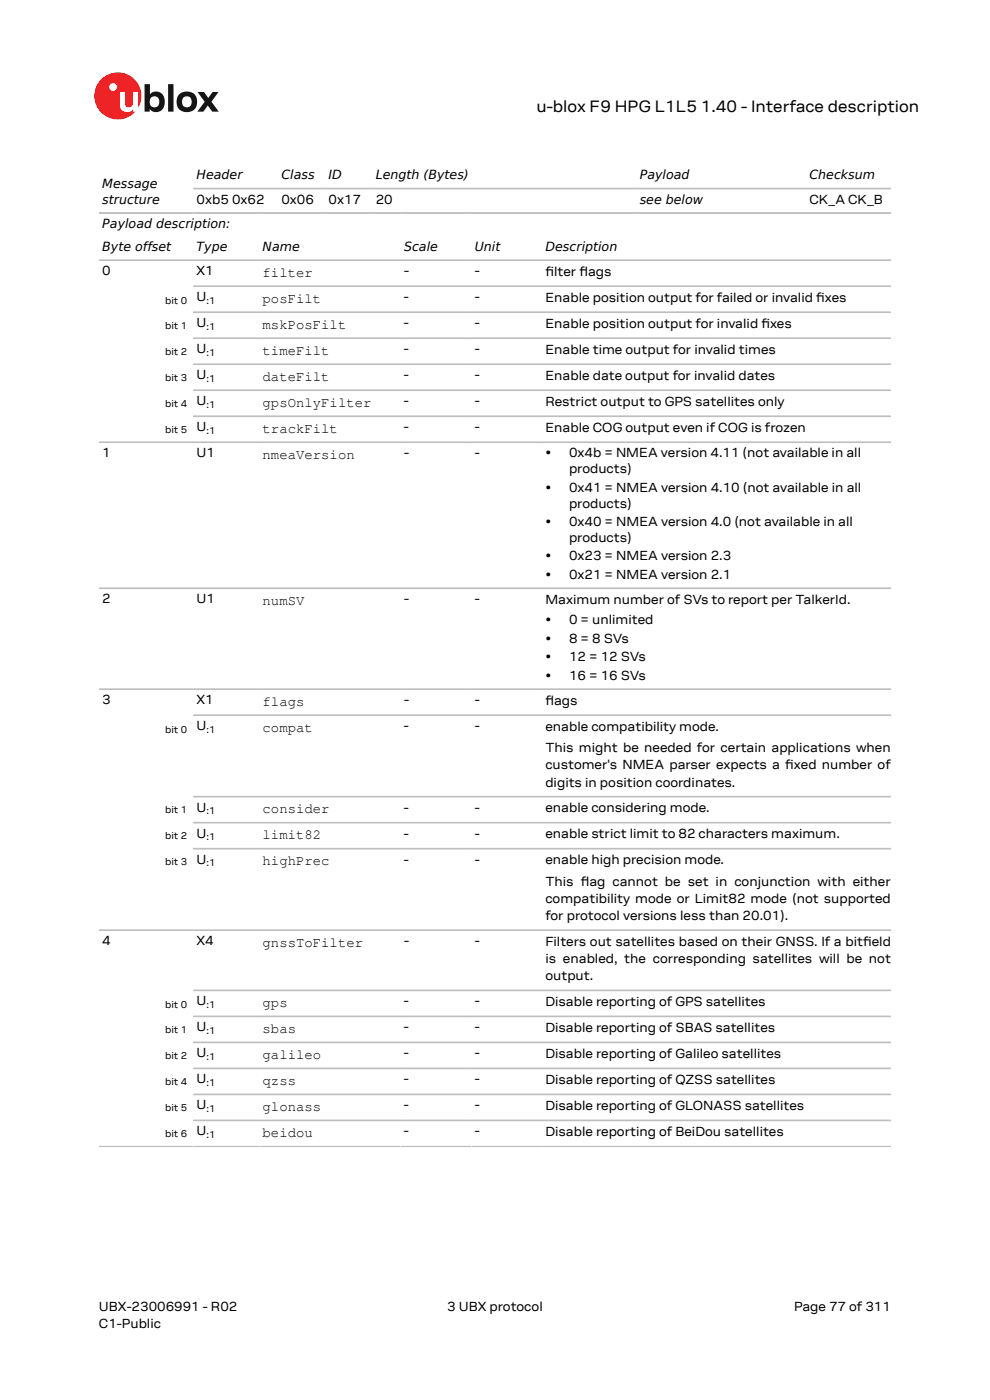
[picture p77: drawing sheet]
<svg xmlns="http://www.w3.org/2000/svg" width="210mm" height="297mm" viewBox="0 0 210 297" stroke-linecap="round" stroke-linejoin="round" font-family="sans-serif">
<defs><g id="words">
<g font-size="3.5">
<text x="113.8" y="23.7">u-blox F9 HPG L1L5</text>
<text x="148.7" y="23.7">1.40 - Interface description</text>
</g>
<g font-size="3">
<text x="55.7" y="58.7">filter</text>
<text x="55.7" y="64.2">posFilt</text>
<text x="55.7" y="69.8">mskPosFilt</text>
<text x="55.7" y="75.3">timeFilt</text>
<text x="55.7" y="80.8">dateFilt</text>
<text x="55.7" y="86.3">gpsOnlyFilter</text>
<text x="55.7" y="91.8">trackFilt</text>
<text x="55.7" y="97.4">nmeaVersion</text>
<text x="55.7" y="128.3">numSV</text>
<text x="55.7" y="149.7">flags</text>
<text x="55.7" y="155.3">compat</text>
<text x="55.7" y="172.5">consider</text>
<text x="55.7" y="178.1">limit82</text>
<text x="55.7" y="183.6">highPrec</text>
<text x="55.7" y="200.9">gnssToFilter</text>
<text x="55.7" y="213.6">gps</text>
<text x="55.7" y="219.2">sbas</text>
<text x="55.7" y="224.7">galileo</text>
<text x="55.7" y="230.2">qzss</text>
<text x="55.7" y="235.7">glonass</text>
<text x="55.7" y="241.2">beidou</text>
</g>
<g font-size="2.8">
<text x="41.7" y="43.2">0xb5 0x62</text>
<text x="59.7" y="43.2">0x06</text>
<text x="69.7" y="43.2">0x17</text>
<text x="79.7" y="43.2">20</text>
<text x="171.7" y="43.2">CK_A CK_B</text>
<text x="21.7" y="58.4">0</text>
<text x="41.7" y="58.4">X1</text>
<text x="85.7" y="58.4">-</text>
<text x="100.7" y="58.4">-</text>
<text x="115.7" y="58.5">flter fags</text>
<text x="115.7" y="58.5">i</text>
<text x="122.9" y="58.5">l</text>
<text x="41.7" y="63.9">U</text>
<text x="85.7" y="63.9">-</text>
<text x="100.7" y="63.9">-</text>
<text x="115.7" y="64">Enable position output for failed or invalid fxes</text>
<text x="173.1" y="64">i</text>
<text x="41.7" y="69.4">U</text>
<text x="85.7" y="69.4">-</text>
<text x="100.7" y="69.4">-</text>
<text x="115.7" y="69.5">Enable position output for invalid fxes</text>
<text x="161.5" y="69.5">i</text>
<text x="41.7" y="74.9">U</text>
<text x="85.7" y="74.9">-</text>
<text x="100.7" y="74.9">-</text>
<text x="115.7" y="75.1">Enable time output for invalid times</text>
<text x="41.7" y="80.4">U</text>
<text x="85.7" y="80.4">-</text>
<text x="100.7" y="80.4">-</text>
<text x="115.7" y="80.6">Enable date output for invalid dates</text>
<text x="41.7" y="86">U</text>
<text x="85.7" y="86">-</text>
<text x="100.7" y="86">-</text>
<text x="115.7" y="86.1">Restrict output to GPS satellites only</text>
<text x="41.7" y="91.5">U</text>
<text x="85.7" y="91.5">-</text>
<text x="100.7" y="91.5">-</text>
<text x="115.7" y="91.6">Enable COG output even if COG is frozen</text>
<text x="21.7" y="97">1</text>
<text x="41.7" y="97">U1</text>
<text x="85.7" y="97">-</text>
<text x="100.7" y="97">-</text>
<text x="115.7" y="97">•</text>
<text x="120.7" y="97">0x4b = NMEA version 4.11 (not available in all</text>
<text x="120.7" y="100.4">products)</text>
<text x="115.7" y="104.3">•</text>
<text x="120.7" y="104.3">0x41 = NMEA version 4.10 (not available in all</text>
<text x="120.7" y="107.7">products)</text>
<text x="115.7" y="111.6">•</text>
<text x="120.7" y="111.6">0x40 = NMEA version 4.0 (not available in all</text>
<text x="115.7" y="118.9">•</text>
<text x="120.7" y="115">products)</text>
<text x="120.7" y="118.9">0x23 = NMEA version 2.3</text>
<text x="115.7" y="122.8">•</text>
<text x="120.7" y="122.8">0x21 = NMEA version 2.1</text>
<text x="21.7" y="128">2</text>
<text x="41.7" y="128">U1</text>
<text x="85.7" y="128">-</text>
<text x="100.7" y="128">-</text>
<text x="115.7" y="128.1">Maximum number of SVs to report per TalkerId.</text>
<text x="115.7" y="132.5">•</text>
<text x="115.7" y="136.4">•</text>
<text x="120.7" y="132.5">0 = unlimited</text>
<text x="120.7" y="136.4">8 = 8 SVs</text>
<text x="115.7" y="140.3">•</text>
<text x="120.7" y="140.3">12 = 12 SVs</text>
<text x="21.7" y="149.4">3</text>
<text x="41.7" y="149.4">X1</text>
<text x="85.7" y="149.4">-</text>
<text x="100.7" y="149.4">-</text>
<text x="115.7" y="144.2">•</text>
<text x="115.7" y="149.5">f</text>
<text x="115.7" y="149.5">lags</text>
<text x="120.7" y="144.2">16 = 16 SVs</text>
<text x="41.7" y="154.9">U</text>
<text x="85.7" y="154.9">-</text>
<text x="100.7" y="154.9">-</text>
<text x="115.7" y="155">enable compatibility mode.</text>
<text x="115.7" y="159.5">This might be needed for certain applications when</text>
<text x="115.7" y="163.2">customer's NMEA parser expects a fxed number of</text>
<text x="115.7" y="166.9">digits in position coordinates.</text>
<text x="166.6" y="163.2">i</text>
<text x="41.7" y="172.2">U</text>
<text x="85.7" y="172.2">-</text>
<text x="100.7" y="172.2">-</text>
<text x="115.7" y="172.3">enable considering mode.</text>
<text x="41.7" y="177.7">U</text>
<text x="85.7" y="177.7">-</text>
<text x="100.7" y="177.7">-</text>
<text x="115.7" y="177.8">enable strict limit to 82 characters maximum.</text>
<text x="41.7" y="183.2">U</text>
<text x="85.7" y="183.2">-</text>
<text x="100.7" y="183.2">-</text>
<text x="115.7" y="183.4">enable high precision mode.</text>
<text x="115.7" y="187.9">This f</text>
<text x="115.7" y="191.5">compatibility mode or Limit82 mode (not supported</text>
<text x="123.2" y="187.9">lag cannot be set in conjunction with either</text>
<text x="115.7" y="195.2">for protocol versions less than 20.01).</text>
<text x="21.7" y="200.5">4</text>
<text x="41.7" y="200.5">X4</text>
<text x="85.7" y="200.5">-</text>
<text x="100.7" y="200.5">-</text>
<text x="115.7" y="200.6">Filters out satellites based on their GNSS. If a bitfeld</text>
<text x="183.1" y="200.6">i</text>
<text x="115.7" y="204.3">is enabled, the corresponding satellites will be not</text>
<text x="115.7" y="208">output.</text>
<text x="41.7" y="213.3">U</text>
<text x="85.7" y="213.3">-</text>
<text x="100.7" y="213.3">-</text>
<text x="115.7" y="213.4">Disable reporting of GPS satellites</text>
<text x="41.7" y="218.8">U</text>
<text x="85.7" y="218.8">-</text>
<text x="100.7" y="218.8">-</text>
<text x="115.7" y="218.9">Disable reporting of SBAS satellites</text>
<text x="41.7" y="224.3">U</text>
<text x="85.7" y="224.3">-</text>
<text x="100.7" y="224.3">-</text>
<text x="115.7" y="224.4">Disable reporting of Galileo satellites</text>
<text x="41.7" y="229.8">U</text>
<text x="85.7" y="229.8">-</text>
<text x="100.7" y="229.8">-</text>
<text x="115.7" y="230">Disable reporting of QZSS satellites</text>
<text x="41.7" y="235.3">U</text>
<text x="85.7" y="235.3">-</text>
<text x="100.7" y="235.3">-</text>
<text x="115.7" y="235.5">Disable reporting of GLONASS satellites</text>
<text x="41.7" y="240.9">U</text>
<text x="85.7" y="240.9">-</text>
<text x="100.7" y="240.9">-</text>
<text x="115.7" y="241">Disable reporting of BeiDou satellites</text>
<text x="21" y="278">UBX-23006991 - R02</text>
<text x="21" y="281.8">C1-Public</text>
<text x="94.9" y="278">3 UBX protocol</text>
<text x="168.4" y="278">Page 77 of 311</text>
</g>
<g font-size="2.7">
<text x="21.7" y="39.8">Message</text>
<text x="41.7" y="38">Header</text>
<text x="59.7" y="38">Class</text>
<text x="69.7" y="38">ID</text>
<text x="79.7" y="38">Length (Bytes)</text>
<text x="135.7" y="38">Payload</text>
<text x="171.7" y="38">Checksum</text>
<text x="21.7" y="43.2">structure</text>
<text x="135.7" y="43.2">see below</text>
<text x="21.7" y="48.4">Payload description:</text>
<text x="21.7" y="53.2">Byte offset</text>
<text x="41.7" y="53.2">Type</text>
<text x="55.7" y="53.2">Name</text>
<text x="85.7" y="53.2">Scale</text>
<text x="100.7" y="53.2">Unit</text>
<text x="115.7" y="53.2">Description</text>
</g>
<g font-size="2.1">
<text x="35" y="64.4">bit 0</text>
<text x="43.8" y="64.4">:1</text>
<text x="35" y="69.8">bit 1</text>
<text x="43.8" y="69.9">:1</text>
<text x="35" y="75.3">bit 2</text>
<text x="43.8" y="75.4">:1</text>
<text x="35" y="80.8">bit 3</text>
<text x="43.8" y="81">:1</text>
<text x="35" y="86.3">bit 4</text>
<text x="43.8" y="86.5">:1</text>
<text x="35" y="91.8">bit 5</text>
<text x="43.8" y="92">:1</text>
<text x="35" y="155.4">bit 0</text>
<text x="43.8" y="155.4">:1</text>
<text x="35" y="172.5">bit 1</text>
<text x="43.8" y="172.7">:1</text>
<text x="35" y="178">bit 2</text>
<text x="43.8" y="178.2">:1</text>
<text x="35" y="183.6">bit 3</text>
<text x="43.8" y="183.7">:1</text>
<text x="35" y="213.8">bit 0</text>
<text x="43.8" y="213.8">:1</text>
<text x="35" y="219.1">bit 1</text>
<text x="43.8" y="219.3">:1</text>
<text x="35" y="224.7">bit 2</text>
<text x="43.8" y="224.8">:1</text>
<text x="35" y="230.2">bit 4</text>
<text x="43.8" y="230.4">:1</text>
<text x="35" y="235.7">bit 5</text>
<text x="43.8" y="235.9">:1</text>
<text x="35" y="241.2">bit 6</text>
<text x="43.8" y="241.4">:1</text>
</g>
</g></defs>
<circle cx="25" cy="20.4" r="5" fill="#ed2023"/>
<circle cx="24" cy="18.5" r=".83" fill="#fff"/>
<g fill="#151516">
<path d="M35.7 17.9h1.1v5.8h-1.1z"/>
<path d="M41.9 19.5h1.4l.9 1.3 .9-1.3h1.3l-1.6 2.1 1.6 2.1h-1.4l-.9-1.3-1 1.3h-1.2l1.5-2.1z"/>
<path d="M32 20.7a1.17 1.17 0 0 0-.1 1.5 1.17 1.17 0 0 0 1.4 .4 1.16 1.16 0 0 0 .4-1.6 1.16 1.16 0 0 0-1.7-.3zM30.7 17.9h1.1v2.1a1.82 1.82 0 0 1 2.2-.4 1.82 1.82 0 0 1 .9 2 1.83 1.83 0 0 1-1 2 1.83 1.83 0 0 1-2.1-.5v.6h-1.1z"/>
<path d="M38.9 20.7a1.18 1.18 0 0 0-.2 1.5 1.18 1.18 0 0 0 1.5 .4 1.18 1.18 0 0 0 .4-1.5 1.18 1.18 0 0 0-1.5-.5zM37.4 21.6a2.25 2.25 0 0 1 4.5 0 2.25 2.25 0 0 1-4.5 0z"/>
</g>
<path d="M25.4 19.5h1.1v2.5a.84 .84 0 0 0 1 .8 .84 .84 0 0 0 .7-1v-2.3h1.1v4.2h-1.1v-.5a1.59 1.59 0 0 1-1.8 .5 1.59 1.59 0 0 1-1-1.5z" fill="#fff"/>
<g fill="none" stroke="#bebebe" stroke-width=".35">
<path d="M21 45.2h168M21 55.2h168M41 40h148M41 66.2h148M41 71.7h148M41 77.3h148M41 60.7h148M21 93.8h168M41 82.8h148M41 88.3h148M21 124.8h168M21 146.2h168"/>
<path d="M41 151.7h148M41 169h148M41 174.5h148M21 197.3h168M41 180h148M41 215.6h148M41 210.1h148M41 221.1h148M41 226.7h148M41 232.2h148M41 237.7h148M21 243.2h168"/>
</g>
<use href="#words"/>
</svg>
